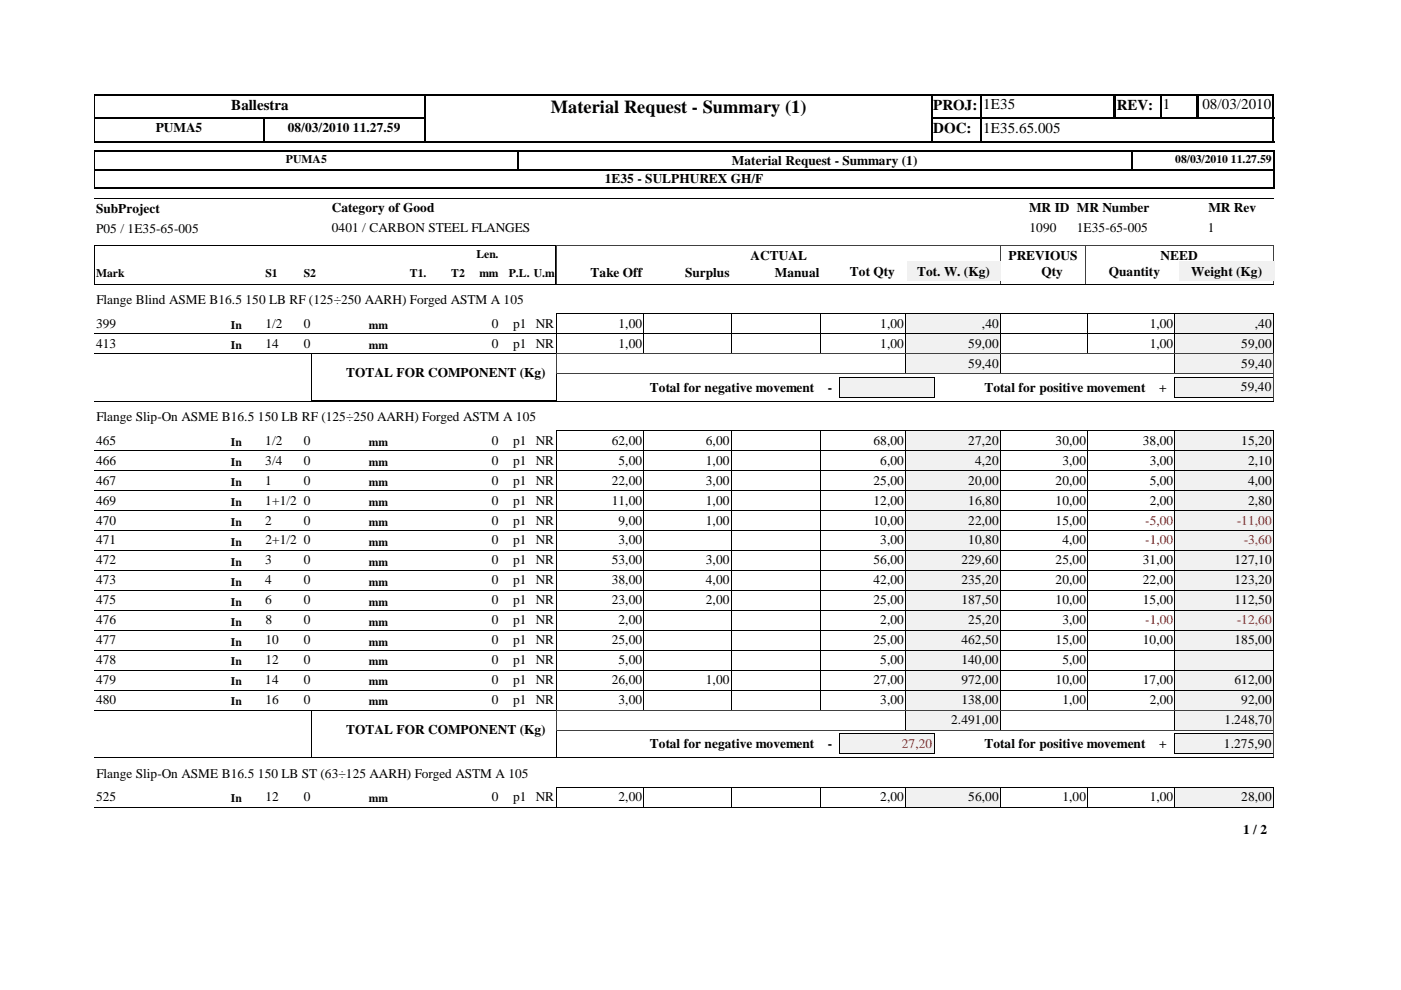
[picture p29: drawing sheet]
<svg xmlns="http://www.w3.org/2000/svg" width="297mm" height="210mm" viewBox="0 0 297 210" stroke-linecap="round" stroke-linejoin="round" font-family="sans-serif">
<defs><g id="words">
<text font-size="3.9" x="116.8" y="23.9">Material Request - Summary (1)</text>
<g font-size="3.2">
<text x="49" y="23.3">Ballestra</text>
<text x="197.9" y="23.3">PROJ:</text>
<text x="208.4" y="23.2">1E35</text>
<text x="236.8" y="23.3">REV:</text>
<text x="246.5" y="23.2">1</text>
<text x="254.9" y="23.2">08/03/2010</text>
<text x="197.9" y="28.3">DOC:</text>
<text x="208.4" y="28.2">1E35.65.005</text>
</g>
<g font-size="2.8">
<text x="33" y="28">PUMA5</text>
<text x="61" y="28">08/03/2010 11.27.59</text>
<text x="155.2" y="34.9">Material Request - Summary (1)</text>
<text x="128.2" y="38.8">1E35 - SULPHUREX GH/F</text>
<text x="20.4" y="45.1">SubProject</text>
<text x="70.4" y="45">Category of Good</text>
<text x="218.2" y="45">MR ID MR Number</text>
<text x="256.2" y="45">MR Rev</text>
<text x="20.4" y="49.3">P05 / 1E35-65-005</text>
<text x="70.4" y="49.2">0401 / CARBON STEEL FLANGES</text>
<text x="218.3" y="49.2">1090</text>
<text x="228.3" y="49.2">1E35-65-005</text>
<text x="256.1" y="49.2">1</text>
<text x="125.2" y="58.7">Take Off</text>
<text x="145.2" y="58.7">Surplus</text>
<text x="159.1" y="55">ACTUAL</text>
<text x="164.3" y="58.7">Manual</text>
<text x="180.2" y="58.5">Tot Qty</text>
<text x="194.4" y="58.5">Tot. W. (Kg)</text>
<text x="213.8" y="55">PREVIOUS</text>
<text x="220.8" y="58.5">Qty</text>
<text x="235.1" y="58.5">Quantity</text>
<text x="246.1" y="55">NEED</text>
<text x="252.6" y="58.5">Weight (Kg)</text>
<text x="20.4" y="64.6">Flange Blind ASME B16.5 150 LB RF (125÷250 AARH) Forged ASTM A 105</text>
<text x="20.4" y="69.5">399</text>
<text x="56.3" y="69.5">1/2</text>
<text x="64.4" y="69.5">0</text>
<text x="104.3" y="69.5">0</text>
<text x="108.8" y="69.5">p1 NR</text>
<text x="131.1" y="69.5">1,00</text>
<text x="186.6" y="69.5">1,00</text>
<text x="208.2" y="69.5">,40</text>
<text x="243.8" y="69.5">1,00</text>
<text x="266.1" y="69.5">,40</text>
<text x="20.4" y="73.7">413</text>
<text x="56.3" y="73.7">14</text>
<text x="64.4" y="73.7">0</text>
<text x="104.3" y="73.7">0</text>
<text x="108.8" y="73.7">p1 NR</text>
<text x="131.1" y="73.7">1,00</text>
<text x="186.6" y="73.7">1,00</text>
<text x="205.3" y="73.7">59,00</text>
<text x="205.3" y="77.9">59,40</text>
<text x="243.8" y="73.7">1,00</text>
<text x="263.2" y="73.7">59,00</text>
<text x="263.2" y="77.9">59,40</text>
<text x="73.4" y="80">TOTAL FOR COMPONENT (Kg)</text>
<text x="137.7" y="83">Total for negative movement</text>
<text x="175.5" y="83">-</text>
<text x="208.7" y="83">Total for positive movement</text>
<text x="245.7" y="83">+</text>
<text x="263.1" y="83">59,40</text>
<text x="20.4" y="89.4">Flange Slip-On ASME B16.5 150 LB RF (125÷250 AARH) Forged ASTM A 105</text>
<text x="20.4" y="94.3">465</text>
<text x="56.3" y="94.3">1/2</text>
<text x="64.4" y="94.3">0</text>
<text x="104.3" y="94.3">0</text>
<text x="108.8" y="94.3">p1 NR</text>
<text x="129.7" y="94.3">62,00</text>
<text x="149.6" y="94.3">6,00</text>
<text x="185.2" y="94.3">68,00</text>
<text x="205.3" y="94.3">27,20</text>
<text x="223.8" y="94.3">30,00</text>
<text x="242.3" y="94.3">38,00</text>
<text x="263.2" y="94.3">15,20</text>
<text x="20.4" y="98.5">466</text>
<text x="56.3" y="98.5">3/4</text>
<text x="64.4" y="98.5">0</text>
<text x="104.3" y="98.5">0</text>
<text x="108.8" y="98.5">p1 NR</text>
<text x="131.1" y="98.5">5,00</text>
<text x="149.6" y="98.5">1,00</text>
<text x="186.6" y="98.5">6,00</text>
<text x="206.8" y="98.5">4,20</text>
<text x="225.3" y="98.5">3,00</text>
<text x="243.8" y="98.5">3,00</text>
<text x="264.6" y="98.5">2,10</text>
<text x="20.4" y="102.7">467</text>
<text x="20.4" y="107">469</text>
<text x="56.3" y="102.7">1</text>
<text x="56.3" y="107">1+1/2 0</text>
<text x="64.4" y="102.7">0</text>
<text x="104.3" y="102.7">0</text>
<text x="104.3" y="107">0</text>
<text x="108.8" y="102.7">p1 NR</text>
<text x="108.8" y="107">p1 NR</text>
<text x="129.7" y="102.7">22,00</text>
<text x="129.7" y="107">11,00</text>
<text x="149.6" y="102.7">3,00</text>
<text x="149.6" y="107">1,00</text>
<text x="185.2" y="102.7">25,00</text>
<text x="185.2" y="107">12,00</text>
<text x="205.3" y="102.7">20,00</text>
<text x="205.3" y="107">16,80</text>
<text x="223.8" y="102.7">20,00</text>
<text x="223.8" y="107">10,00</text>
<text x="243.8" y="102.7">5,00</text>
<text x="243.8" y="107">2,00</text>
<text x="264.6" y="102.7">4,00</text>
<text x="264.6" y="107">2,80</text>
<text x="20.4" y="111.2">470</text>
<text x="56.3" y="111.2">2</text>
<text x="64.4" y="111.2">0</text>
<text x="104.3" y="111.2">0</text>
<text x="108.8" y="111.2">p1 NR</text>
<text x="131.1" y="111.2">9,00</text>
<text x="149.6" y="111.2">1,00</text>
<text x="185.2" y="111.2">10,00</text>
<text x="205.3" y="111.2">22,00</text>
<text x="223.8" y="111.2">15,00</text>
<text x="20.4" y="115.4">471</text>
<text x="20.4" y="119.7">472</text>
<text x="56.3" y="119.7">3</text>
<text x="56.3" y="115.4">2+1/2 0</text>
<text x="64.4" y="119.7">0</text>
<text x="104.3" y="119.7">0</text>
<text x="104.3" y="115.4">0</text>
<text x="108.8" y="119.7">p1 NR</text>
<text x="108.8" y="115.4">p1 NR</text>
<text x="129.7" y="119.7">53,00</text>
<text x="131.1" y="115.4">3,00</text>
<text x="149.6" y="119.7">3,00</text>
<text x="185.2" y="119.7">56,00</text>
<text x="186.6" y="115.4">3,00</text>
<text x="203.8" y="119.7">229,60</text>
<text x="205.3" y="115.4">10,80</text>
<text x="223.8" y="119.7">25,00</text>
<text x="225.3" y="115.4">4,00</text>
<text x="242.3" y="119.7">31,00</text>
<text x="261.7" y="119.7">127,10</text>
<text x="20.4" y="123.9">473</text>
<text x="56.3" y="123.9">4</text>
<text x="64.4" y="123.9">0</text>
<text x="104.3" y="123.9">0</text>
<text x="108.8" y="123.9">p1 NR</text>
<text x="129.7" y="123.9">38,00</text>
<text x="149.6" y="123.9">4,00</text>
<text x="185.2" y="123.9">42,00</text>
<text x="203.8" y="123.9">235,20</text>
<text x="223.8" y="123.9">20,00</text>
<text x="242.3" y="123.9">22,00</text>
<text x="261.7" y="123.9">123,20</text>
<text x="20.4" y="128.1">475</text>
<text x="56.3" y="128.1">6</text>
<text x="64.4" y="128.1">0</text>
<text x="104.3" y="128.1">0</text>
<text x="108.8" y="128.1">p1 NR</text>
<text x="129.7" y="128.1">23,00</text>
<text x="149.6" y="128.1">2,00</text>
<text x="185.2" y="128.1">25,00</text>
<text x="203.8" y="128.1">187,50</text>
<text x="223.8" y="128.1">10,00</text>
<text x="242.3" y="128.1">15,00</text>
<text x="261.7" y="128.1">112,50</text>
<text x="20.4" y="132.4">476</text>
<text x="20.4" y="136.6">477</text>
<text x="56.3" y="132.4">8</text>
<text x="56.3" y="136.6">10</text>
<text x="64.4" y="132.4">0</text>
<text x="64.4" y="136.6">0</text>
<text x="104.3" y="132.4">0</text>
<text x="104.3" y="136.6">0</text>
<text x="108.8" y="132.4">p1 NR</text>
<text x="108.8" y="136.6">p1 NR</text>
<text x="129.7" y="136.6">25,00</text>
<text x="131.1" y="132.4">2,00</text>
<text x="185.2" y="136.6">25,00</text>
<text x="186.6" y="132.4">2,00</text>
<text x="203.8" y="136.6">462,50</text>
<text x="205.3" y="132.4">25,20</text>
<text x="223.8" y="136.6">15,00</text>
<text x="225.3" y="132.4">3,00</text>
<text x="242.3" y="136.6">10,00</text>
<text x="261.7" y="136.6">185,00</text>
<text x="20.4" y="140.8">478</text>
<text x="56.3" y="140.8">12</text>
<text x="64.4" y="140.8">0</text>
<text x="104.3" y="140.8">0</text>
<text x="108.8" y="140.8">p1 NR</text>
<text x="131.1" y="140.8">5,00</text>
<text x="186.6" y="140.8">5,00</text>
<text x="203.8" y="140.8">140,00</text>
<text x="225.3" y="140.8">5,00</text>
<text x="20.4" y="145.1">479</text>
<text x="20.4" y="149.3">480</text>
<text x="56.3" y="145.1">14</text>
<text x="56.3" y="149.3">16</text>
<text x="64.4" y="145.1">0</text>
<text x="64.4" y="149.3">0</text>
<text x="104.3" y="145.1">0</text>
<text x="104.3" y="149.3">0</text>
<text x="108.8" y="145.1">p1 NR</text>
<text x="108.8" y="149.3">p1 NR</text>
<text x="129.7" y="145.1">26,00</text>
<text x="131.1" y="149.3">3,00</text>
<text x="149.6" y="145.1">1,00</text>
<text x="185.2" y="145.1">27,00</text>
<text x="186.6" y="149.3">3,00</text>
<text x="203.8" y="145.1">972,00</text>
<text x="203.8" y="149.3">138,00</text>
<text x="223.8" y="145.1">10,00</text>
<text x="225.3" y="149.3">1,00</text>
<text x="242.3" y="145.1">17,00</text>
<text x="243.8" y="149.3">2,00</text>
<text x="261.7" y="145.1">612,00</text>
<text x="263.2" y="149.3">92,00</text>
<text x="73.4" y="155.6">TOTAL FOR COMPONENT (Kg)</text>
<text x="201.7" y="153.5">2.491,00</text>
<text x="259.6" y="153.5">1.248,70</text>
<text x="137.7" y="158.6">Total for negative movement</text>
<text x="175.5" y="158.6">-</text>
<text x="208.7" y="158.6">Total for positive movement</text>
<text x="245.7" y="158.6">+</text>
<text x="259.5" y="158.6">1.275,90</text>
<text x="20.4" y="165">Flange Slip-On ASME B16.5 150 LB ST (63÷125 AARH) Forged ASTM A 105</text>
<text x="20.4" y="169.9">525</text>
<text x="56.3" y="169.9">12</text>
<text x="64.4" y="169.9">0</text>
<text x="104.3" y="169.9">0</text>
<text x="108.8" y="169.9">p1 NR</text>
<text x="131.1" y="169.9">2,00</text>
<text x="186.6" y="169.9">2,00</text>
<text x="205.3" y="169.9">56,00</text>
<text x="225.3" y="169.9">1,00</text>
<text x="243.8" y="169.9">1,00</text>
<text x="263.2" y="169.9">28,00</text>
<text x="263.6" y="176.9">1 / 2</text>
</g>
<g font-size="2.8" fill="#f00">
<text x="242.8" y="111.2">-5,00</text>
<text x="262.3" y="111.2">-11,00</text>
<text x="242.8" y="115.4">-1,00</text>
<text x="263.7" y="115.4">-3,60</text>
<text x="242.8" y="132.4">-1,00</text>
<text x="262.3" y="132.4">-12,60</text>
<text x="191.2" y="158.6">27,20</text>
</g>
<g font-size="2.5">
<text x="60.6" y="34.6">PUMA5</text>
<text x="249.2" y="34.6">08/03/2010 11.27.59</text>
<text x="20.4" y="58.7">Mark</text>
<text x="56.3" y="58.7">S1</text>
<text x="64.4" y="58.7">S2</text>
<text x="86.9" y="58.7">T1.</text>
<text x="95.7" y="58.7">T2</text>
<text x="101" y="54.7">Len.</text>
<text x="101.6" y="58.7">mm</text>
<text x="107.9" y="58.7">P.L. U.m</text>
<text x="49" y="69.7">In</text>
<text x="78.2" y="69.7">mm</text>
<text x="49" y="74">In</text>
<text x="78.2" y="74">mm</text>
<text x="49" y="94.5">In</text>
<text x="78.2" y="94.5">mm</text>
<text x="49" y="98.8">In</text>
<text x="78.2" y="98.8">mm</text>
<text x="49" y="103">In</text>
<text x="49" y="107.2">In</text>
<text x="78.2" y="103">mm</text>
<text x="78.2" y="107.2">mm</text>
<text x="49" y="111.5">In</text>
<text x="78.2" y="111.5">mm</text>
<text x="49" y="115.7">In</text>
<text x="49" y="119.9">In</text>
<text x="78.2" y="115.7">mm</text>
<text x="78.2" y="119.9">mm</text>
<text x="49" y="124.2">In</text>
<text x="78.2" y="124.2">mm</text>
<text x="49" y="128.4">In</text>
<text x="78.2" y="128.4">mm</text>
<text x="49" y="132.6">In</text>
<text x="49" y="136.9">In</text>
<text x="78.2" y="132.6">mm</text>
<text x="78.2" y="136.9">mm</text>
<text x="49" y="141.1">In</text>
<text x="78.2" y="141.1">mm</text>
<text x="49" y="145.3">In</text>
<text x="49" y="149.6">In</text>
<text x="78.2" y="145.3">mm</text>
<text x="78.2" y="149.6">mm</text>
<text x="49" y="170.1">In</text>
<text x="78.2" y="170.1">mm</text>
</g>
</g></defs>
<path d="M90.2 20v5.2M197.4 20v10.2M208 20v10.2M236.3 20v5.2M246.1 20v5.2M253.8 20v5.2M254 20v5.2M270 20v10.2M20 25.1h70.3M20 25h70.3M55.9 24.9v5.3M197.2 25.1h73" fill="none" stroke="#000" stroke-width=".34"/>
<path d="M236.3 20v5.2M90.1 24.9v5.3" fill="none" stroke="#000" stroke-width=".38"/>
<path d="M20 30.1h70.3M20 20.1h70.3M197.2 30.1h10.9M197.2 20.1h73" fill="none" stroke="#000" stroke-width=".25"/>
<path d="M20.1 20v10.2" fill="none" stroke="#000" stroke-width=".21"/>
<path d="M207.8 30h62.4" fill="none" stroke="#000" stroke-width=".3"/>
<path d="M90.3 20.2h107.1v9.7h-107.1z" fill="#fff"/>
<path d="M20 35.9h250.3M20 39.9h250.3M90 20.1h107.7M270.1 31.9v4.2" fill="none" stroke="#000" stroke-width=".25"/>
<path d="M197.5 20v10.2M109.9 31.9v4.2" fill="none" stroke="#000" stroke-width=".34"/>
<path d="M20 32.1h250.3M90 30h107.7M270.1 35.9v4.1" fill="none" stroke="#000" stroke-width=".3"/>
<path d="M90.1 20v10.2M239.9 31.9v4.2" fill="none" stroke="#000" stroke-width=".38"/>
<path d="M20 36h250.3M20.1 31.9v8.1M20 42h250M20 52h97.9v8.3h-97.9z" fill="none" stroke="#000" stroke-width=".21"/>
<path d="M212.1 51.9v8.4M212.2 51.9v8.4M230.1 51.9v8.4M270 51.9v8.4M270 52h-152v8.3h152" fill="none" stroke="#404040" stroke-width=".21"/>
<path d="M99.6 56h6.4v3.7h-6.4z" fill="#fff"/>
<g fill="#f1f1f1">
<path d="M192.3 55.4h19.8v4.2h-19.8z"/>
<path d="M250 55.4h20.2v4.2h-20.2z"/>
</g>
<path d="M20 60.3h250M20 70.7h172.1M118 70.7v-4.2h74.1l-.1 4.2M136.5 66.5v4.2M155 66.5v4.2M174 66.5v4.2M212.1 66.5h37v4.2M212.1 70.7h37M212.1 66.5v4.2M230.6 66.5v4.2" fill="none" stroke="#000" stroke-width=".21"/>
<path d="M192.1 66.5h20v4.2h-20z" fill="#f1f1f1"/>
<path d="M192 70.7h20.1M192 70.7v-4.2h20.1v4.2" fill="none" stroke="#000" stroke-width=".21"/>
<path d="M249.1 66.5h20.9v4.2h-20.9z" fill="#f1f1f1"/>
<path d="M20 75h172l.1-4.3h-74.1v4.3M136.5 70.7v4.3M155 70.7v4.3M174 70.7v4.3M212.1 70.7h57.9M212.1 70.7v4.3M230.6 70.7v4.3M249.1 66.5h20.9M249.1 66.5v8.5h-37M270 66.5v4.2" fill="none" stroke="#000" stroke-width=".21"/>
<path d="M192.1 70.7h20v4.2h-20z" fill="#f1f1f1"/>
<path d="M192 70.7h20.1v4.3h-20.1z" fill="none" stroke="#000" stroke-width=".21"/>
<path d="M249.1 70.7h20.9v4.2h-20.9z" fill="#f1f1f1"/>
<path d="M249.1 70.7h20.9M249.1 75h20.9M249.1 70.7v4.3M270 70.7v4.3" fill="none" stroke="#000" stroke-width=".21"/>
<path d="M192.1 74.9h20v4.3h-20z" fill="#f1f1f1"/>
<path d="M192 75h20.1v4.2h-20.1z" fill="none" stroke="#000" stroke-width=".21"/>
<path d="M249.1 74.9h20.9v4.3h-20.9z" fill="#f1f1f1"/>
<path d="M249.1 75h20.9M249.1 79.2h20.9M249.1 74.9v4.3M270 74.9v4.3" fill="none" stroke="#000" stroke-width=".21"/>
<path d="M249.1 80h20.8v4.2h-20.8z" fill="#f1f1f1"/>
<path d="M249 84.2h21M249.1 84.2l-.1-4.3h21l-.1 4.3" fill="none" stroke="#000" stroke-width=".21"/>
<path d="M178 80h20v4.2h-20z" fill="#f1f1f1"/>
<g fill="none" stroke="#000" stroke-width=".21">
<path d="M66 75h52.1l-.1 9.9h-52zM20 85.1h250M20 95.5h172.1M118 95.5v-4.2h74.1l-.1 4.2M136.5 91.3v4.2M155 91.3v4.2M174 91.3v4.2M177.9 84.2h20.2M177.9 84.2v-4.3h20.2v4.3M212.1 91.3h37v4.2M212.1 95.5h37M212.1 91.3v4.2"/>
<path d="M230.6 91.3v4.2"/>
</g>
<path d="M118 75h152.1M118 75v4.3h152.1M118 79.2v5.8M270.1 75v4.3M270.1 79.2v5.8M118 85h152.1" fill="none" stroke="#404040" stroke-width=".21"/>
<path d="M192.1 91.3h20v4.2h-20z" fill="#f1f1f1"/>
<path d="M192 95.5h20.1M192 95.5v-4.2h20.1v4.2" fill="none" stroke="#000" stroke-width=".21"/>
<path d="M249.1 91.3h20.9v4.2h-20.9z" fill="#f1f1f1"/>
<path d="M20 99.8h172l.1-4.3h-74.1v4.3M136.5 95.5v4.3M155 95.5v4.3M174 95.5v4.3M212.1 95.5h57.9M212.1 95.5v4.3M230.6 95.5v4.3M249.1 91.3h20.9M249.1 91.3v8.5h-37M270 91.3v4.2" fill="none" stroke="#000" stroke-width=".21"/>
<path d="M192.1 95.5h20v4.2h-20z" fill="#f1f1f1"/>
<path d="M192 95.5h20.1v4.3h-20.1z" fill="none" stroke="#000" stroke-width=".21"/>
<path d="M249.1 95.5h20.9v4.2h-20.9z" fill="#f1f1f1"/>
<path d="M136.5 99.7v4.3M155 99.7v4.3M174 99.7v4.3M212.1 99.8h57.9M212.1 99.7v4.3M230.6 99.7v4.3M249.1 95.5h20.9M249.1 95.5v8.5h-37M270 95.5v4.3M20 104h172l.1-4.2h-74.1v4.2" fill="none" stroke="#000" stroke-width=".21"/>
<path d="M192.1 99.7h20v4.3h-20z" fill="#f1f1f1"/>
<path d="M192 99.8h20.1v4.2h-20.1z" fill="none" stroke="#000" stroke-width=".21"/>
<path d="M249.1 99.7h20.9v4.3h-20.9z" fill="#f1f1f1"/>
<path d="M249.1 99.8h20.9M249.1 99.7v8.5h-37M270 99.7v4.3M20 108.2h172l.1-4.2h-74.1v4.2M136.5 104v4.2M155 104v4.2M174 104v4.2M212.1 104h57.9M212.1 104v4.2M230.6 104v4.2" fill="none" stroke="#000" stroke-width=".21"/>
<path d="M192.1 104h20v4.2h-20z" fill="#f1f1f1"/>
<path d="M192 104h20.1v4.2h-20.1z" fill="none" stroke="#000" stroke-width=".21"/>
<path d="M249.1 104h20.9v4.2h-20.9z" fill="#f1f1f1"/>
<path d="M118 108.2h74.1M118 108.2v4.3M136.5 108.2v4.3M155 108.2v4.3M174 108.2v4.3M192 108.2l.1 4.3h-172.1M212.1 108.2h57.9M212.1 108.2v4.3M230.6 108.2v4.3M249.1 104h20.9M249.1 104v8.5h-37M270 104v4.2" fill="none" stroke="#000" stroke-width=".21"/>
<path d="M192.1 108.2h20v4.2h-20z" fill="#f1f1f1"/>
<path d="M192 108.2h20.1M192 108.2v4.3h20.1v-4.3" fill="none" stroke="#000" stroke-width=".21"/>
<path d="M249.1 108.2h20.9v4.2h-20.9z" fill="#f1f1f1"/>
<path d="M118 112.5h74.1M118 112.4v4.3M136.5 112.4v4.3M155 112.4v4.3M174 112.4v4.3M192 112.4l.1 4.3h-172.1M212.1 112.5h57.9M212.1 112.4v4.3M230.6 112.4v4.3M249.1 108.2h20.9M249.1 108.2v8.5h-37M270 108.2v4.3" fill="none" stroke="#000" stroke-width=".21"/>
<path d="M192.1 112.4h20v4.3h-20z" fill="#f1f1f1"/>
<path d="M192 112.5h20.1M192 112.4v4.3h20.1v-4.3" fill="none" stroke="#000" stroke-width=".21"/>
<path d="M249.1 112.4h20.9v4.3h-20.9z" fill="#f1f1f1"/>
<g fill="none" stroke="#000" stroke-width=".21">
<path d="M118 116.7h74.1M118 116.7v4.2M136.5 116.7v4.2M155 116.7v4.2M174 116.7v4.2M192 116.7v4.2M212.1 116.7h57.9M212.1 116.7v4.2M230.6 116.7v4.2M249.1 112.5h20.9M249.1 112.4v8.5M270 112.4v4.3"/>
<path d="M20 120.9h172.1M212.1 120.9h37"/>
</g>
<path d="M192.1 116.7h20v4.2h-20z" fill="#f1f1f1"/>
<path d="M192 116.7h20.1M192 116.7v4.2M212.1 116.7v4.2M192 120.9h20.1" fill="none" stroke="#000" stroke-width=".21"/>
<path d="M249.1 116.7h20.9v4.2h-20.9z" fill="#f1f1f1"/>
<path d="M249.1 116.7h20.9M249.1 116.7v8.5M270 116.7v4.2M20 125.2h172.1M118 125.2v-4.3h74.1l-.1 4.3M136.5 120.9v4.3M155 120.9v4.3M174 120.9v4.3M212.1 120.9h57.9M212.1 125.2h37M212.1 120.9v4.3M230.6 120.9v4.3" fill="none" stroke="#000" stroke-width=".21"/>
<path d="M192.1 120.9h20v4.2h-20z" fill="#f1f1f1"/>
<path d="M192 125.2h20.1M192 125.2v-4.3h20.1v4.3" fill="none" stroke="#000" stroke-width=".21"/>
<path d="M249.1 120.9h20.9v4.2h-20.9z" fill="#f1f1f1"/>
<path d="M20 129.4h172.1M118 129.4v-4.2h74.1l-.1 4.2M136.5 125.1v4.3M155 125.1v4.3M174 125.1v4.3M212.1 125.2h57.9M212.1 129.4h37M212.1 125.1v4.3M230.6 125.1v4.3M249.1 120.9h20.9M249.1 120.9v8.5M270 120.9v4.3" fill="none" stroke="#000" stroke-width=".21"/>
<path d="M192.1 125.1h20v4.3h-20z" fill="#f1f1f1"/>
<path d="M192 129.4h20.1M192 129.4v-4.2h20.1v4.2" fill="none" stroke="#000" stroke-width=".21"/>
<path d="M249.1 125.1h20.9v4.3h-20.9z" fill="#f1f1f1"/>
<path d="M20 133.6h172l.1-4.2h-74.1v4.2M136.5 129.4v4.2M155 129.4v4.2M174 129.4v4.2M212.1 129.4h57.9M212.1 129.4v4.2M230.6 129.4v4.2M249.1 125.2h20.9M249.1 125.1v8.5h-37M270 125.1v4.3" fill="none" stroke="#000" stroke-width=".21"/>
<path d="M192.1 129.4h20v4.2h-20z" fill="#f1f1f1"/>
<path d="M192 129.4h20.1v4.2h-20.1z" fill="none" stroke="#000" stroke-width=".21"/>
<path d="M249.1 129.4h20.9v4.2h-20.9z" fill="#f1f1f1"/>
<path d="M20 137.9h172l.1-4.3h-74.1v4.3M136.5 133.6v4.3M155 133.6v4.3M174 133.6v4.3M212.1 133.6h57.9M212.1 133.6v4.3M230.6 133.6v4.3M249.1 129.4h20.9M249.1 129.4v8.5h-37M270 129.4v4.2" fill="none" stroke="#000" stroke-width=".21"/>
<path d="M192.1 133.6h20v4.2h-20z" fill="#f1f1f1"/>
<path d="M192 133.6h20.1v4.3h-20.1z" fill="none" stroke="#000" stroke-width=".21"/>
<path d="M249.1 133.6h20.9v4.2h-20.9z" fill="#f1f1f1"/>
<path d="M118 137.9h74.1M118 137.8v4.3M136.5 137.8v4.3M155 137.8v4.3M174 137.8v4.3M192 137.8l.1 4.3h-172.1M212.1 137.9h57.9M212.1 137.8v4.3M230.6 137.8v4.3M249.1 133.6h20.9M249.1 133.6v8.5h-37M270 133.6v4.3" fill="none" stroke="#000" stroke-width=".21"/>
<path d="M192.1 137.8h20v4.3h-20z" fill="#f1f1f1"/>
<path d="M192 137.9h20.1M192 137.8v4.3h20.1v-4.3" fill="none" stroke="#000" stroke-width=".21"/>
<path d="M249.1 137.8h20.9v4.3h-20.9z" fill="#f1f1f1"/>
<path d="M249.1 137.9h20.9M249.1 137.8v8.5h-37M270 137.8v4.3M118 142.1h74.1M118 142.1v4.2M136.5 142.1v4.2M155 142.1v4.2M174 142.1v4.2M192 142.1l.1 4.2h-172.1M212.1 142.1h57.9M212.1 142.1v4.2M230.6 142.1v4.2" fill="none" stroke="#000" stroke-width=".21"/>
<path d="M192.1 142.1h20v4.2h-20z" fill="#f1f1f1"/>
<path d="M192 142.1h20.1M192 142.1v4.2h20.1v-4.2" fill="none" stroke="#000" stroke-width=".21"/>
<path d="M249.1 142.1h20.9v4.2h-20.9z" fill="#f1f1f1"/>
<g fill="none" stroke="#000" stroke-width=".21">
<path d="M20 150.6h172.1M118 146.3h74.1M118 146.3v4.3M136.5 146.3v4.3M155 146.3v4.3M174 146.3v4.3M192 146.3v4.3M212.1 146.3h57.9M212.1 150.6h37M212.1 146.3v4.3M230.6 146.3v4.3M249.1 142.1h20.9"/>
<path d="M249.1 142.1v8.5M270 142.1v4.2"/>
</g>
<path d="M192.1 146.3h20v4.2h-20z" fill="#f1f1f1"/>
<path d="M192 146.3h20.1M192 150.6h20.1M192 146.3v4.3M212.1 146.3v4.3" fill="none" stroke="#000" stroke-width=".21"/>
<path d="M249.1 146.3h20.9v4.2h-20.9z" fill="#f1f1f1"/>
<path d="M249.1 146.3h20.9M249.1 150.6h20.9M249.1 146.3v4.3M270 146.3v4.3" fill="none" stroke="#000" stroke-width=".21"/>
<path d="M192.1 150.5h20v4.3h-20z" fill="#f1f1f1"/>
<path d="M192 154.8h20.1M192 154.8v-4.2h20.1v4.2" fill="none" stroke="#000" stroke-width=".21"/>
<path d="M249.1 150.5h20.9v4.3h-20.9z" fill="#f1f1f1"/>
<path d="M249.1 150.6h20.9M249.1 154.8h20.9M249.1 150.5v4.3M270 150.5v4.3" fill="none" stroke="#000" stroke-width=".21"/>
<path d="M249.1 155.6h20.8v4.2h-20.8z" fill="#f1f1f1"/>
<path d="M249 155.6h21M249.1 155.5l-.1 4.3h20.9v-4.3" fill="none" stroke="#000" stroke-width=".21"/>
<path d="M178 155.6h20v4.2h-20z" fill="#f1f1f1"/>
<g fill="none" stroke="#000" stroke-width=".21">
<path d="M177.9 155.6h20.2M177.9 155.5v4.3h20.2v-4.3M20 160.7h250M66 160.5h52.1M66 160.5v-9.9h52.1l-.1 9.9M118 166.9h74.1M118 166.9v4.3M136.5 166.9v4.3M155 166.9v4.3M174 166.9v4.3M192 166.9l.1 4.2h-172.1M212.1 166.9h37"/>
<path d="M212.1 166.9v4.3M230.6 166.9v4.3M249.1 166.9v4.2h-37"/>
</g>
<path d="M118 154.9v5.7l152.1 .1v-5.8h-152.1v-4.3h152.1v4.3" fill="none" stroke="#404040" stroke-width=".21"/>
<path d="M192.1 166.9h20v4.2h-20z" fill="#f1f1f1"/>
<path d="M192 166.9h20.1M192 166.9v4.2l20.1 .1v-4.3" fill="none" stroke="#000" stroke-width=".21"/>
<path d="M249.1 166.9h20.9v4.2h-20.9z" fill="#f1f1f1"/>
<path d="M249.1 166.9h20.9M249.1 171.1h20.9M249.1 166.9v4.3M270 166.9v4.3" fill="none" stroke="#000" stroke-width=".21"/>
<use href="#words"/>
</svg>
